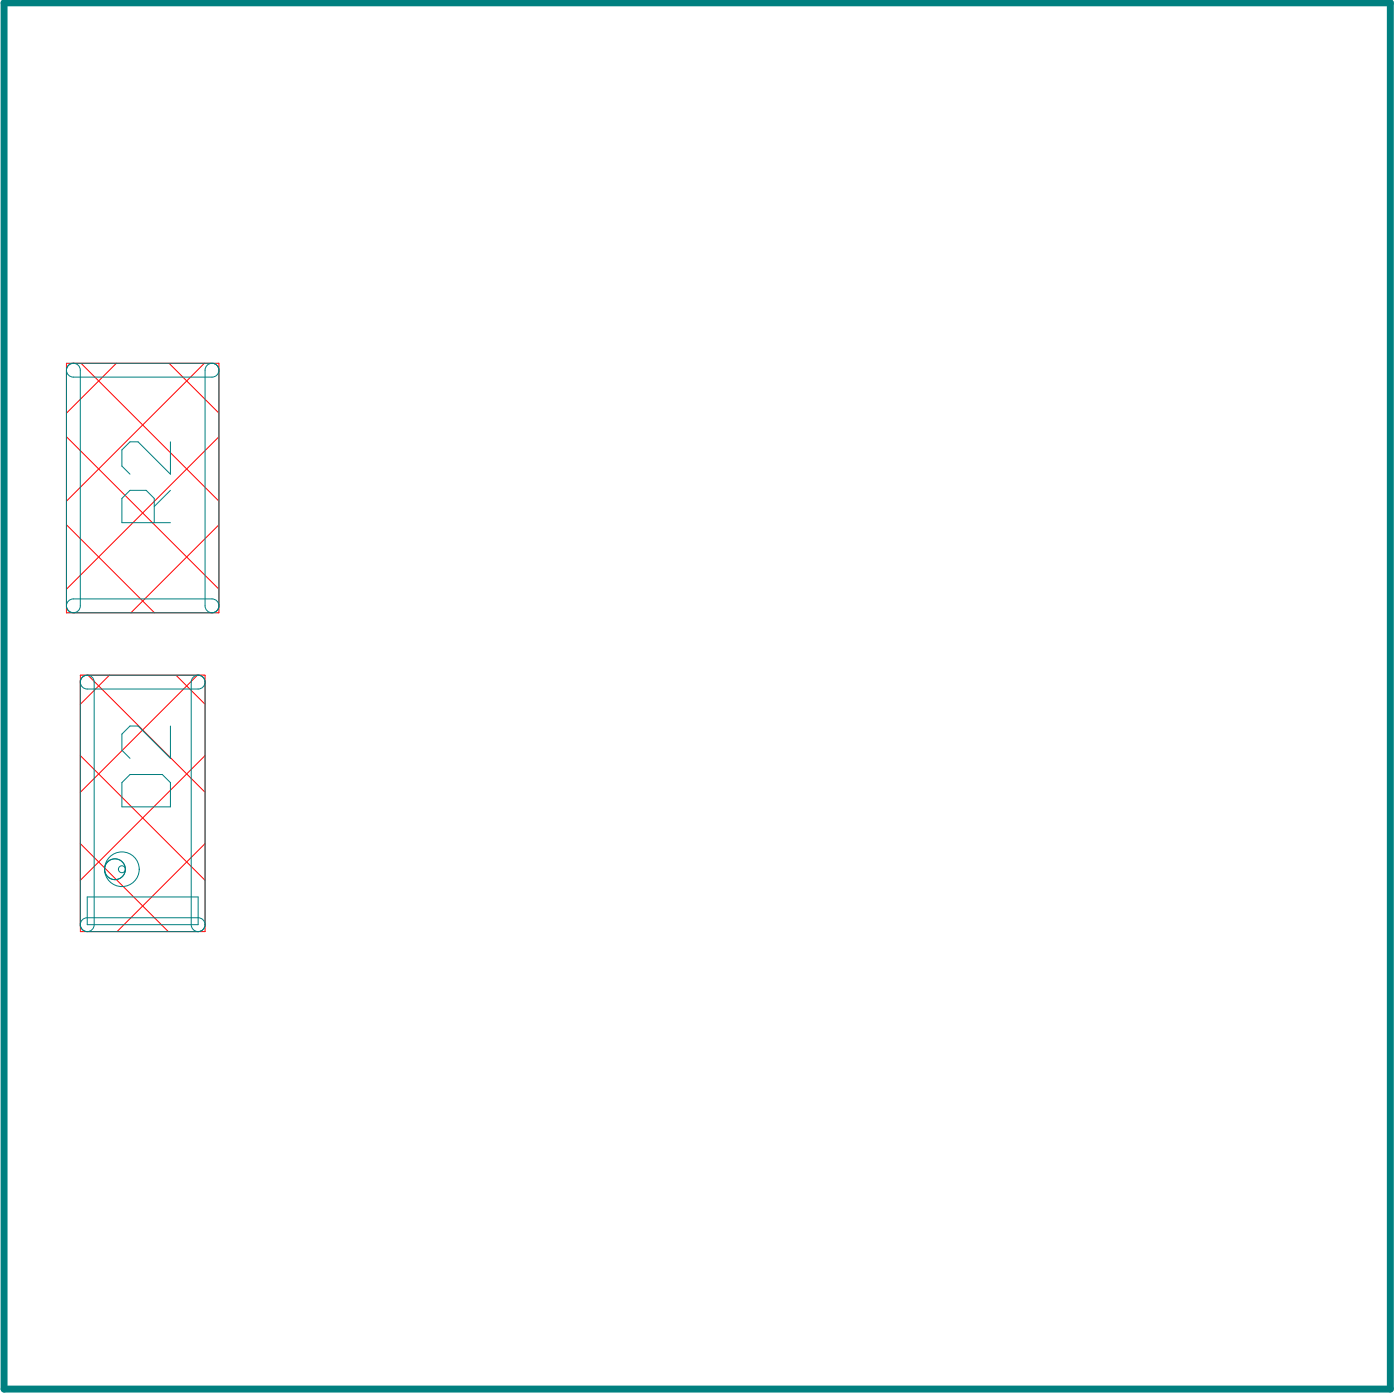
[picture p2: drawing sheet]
<svg xmlns="http://www.w3.org/2000/svg" width="67mm" height="67mm" viewBox="0 0 67 67" stroke-linecap="round" stroke-linejoin="round" font-family="sans-serif">
<g fill="none" stroke="#f00" stroke-width=".05">
<path d="M3.2 17.4h7.3v11.9h-7.3zM3.9 17.4l6.6 6.6M5.6 17.4l-2.4 2.4M8.1 17.4l2.4 2.4M9.8 17.4l-6.6 6.6M3.2 25.1l4.2 4.2M3.2 20.9l7.3 7.3M3.8 32.3h6v12.3h-6zM3.8 36.2l6 5.9M4.2 32.3l5.6 5.6M5.2 32.3l-1.4 1.4M8.4 32.3l1.4 1.4"/>
<path d="M9.5 32.3l-5.7 5.6M9.8 36.2l-6 5.9M10.5 25.1l-4.2 4.2M10.5 20.9l-7.3 7.3M3.8 40.4l4.3 4.2M9.8 40.4l-4.2 4.2"/>
</g>
<g fill="none" stroke="#008080" stroke-width=".05">
<path d="M3.2 17.6a.33 .33 0 0 1 .4-.2 .33 .33 0 0 1 .2 .3v11.3a.33 .33 0 0 1-.3 .3 .33 .33 0 0 1-.3-.3zM3.2 17.6l.3-.2h6.7a.33 .33 0 0 1 .3 .3 .33 .33 0 0 1-.3 .4h-6.7a.33 .33 0 0 1-.3-.5zM10 17.4a.33 .33 0 0 1 .5 .3v11.3a.33 .33 0 0 1-.3 .3 .33 .33 0 0 1-.4-.3v-11.3zM3.2 28.8l.3-.1h6.7a.33 .33 0 0 1 .3 .3 .33 .33 0 0 1-.3 .3h-6.7a.33 .33 0 0 1-.3-.5zM4 32.4a.33 .33 0 0 1 .5 .3v11.6a.33 .33 0 0 1-.3 .3 .33 .33 0 0 1-.4-.3v-11.6zM4 32.4l5.5-.1a.33 .33 0 0 1 .3 .4 .33 .33 0 0 1-.3 .3h-5.3a.33 .33 0 0 1-.3-.3 .33 .33 0 0 1 .1-.3zM5.8 37.5l.4-.4h1.6l.4 .4v1.1h-2.4zM7.4 25v-1.1l-.4-.4h-.8l-.4 .4v1.1h2.4M8.2 21.2v1.5l-1.6-1.5h-.4l-.4 .3v.8l.4 .4M8.2 34.8v1.5l-1.6-1.5h-.4l-.4 .3v.8l.4 .4M8.2 23.5l-.8 .7M9.2 32.5a.33 .33 0 0 1 .4-.2 .33 .33 0 0 1 .2 .4v11.6a.33 .33 0 0 1-.3 .3 .33 .33 0 0 1-.3-.3z"/>
<path d="M4 44l5.5-.1a.33 .33 0 0 1 .3 .4 .33 .33 0 0 1-.3 .3h-5.3a.33 .33 0 0 1-.3-.2 .33 .33 0 0 1 .1-.4zM4.2 42.9h5.3v1.4h-5.3z"/>
<circle cx="5.5" cy="41.6" r=".5"/>
<circle cx="5.8" cy="41.6" r=".83"/>
<circle cx="5.8" cy="41.6" r=".17"/>
</g>
<path d="M.2 .1h66.4v66.4h-66.4z" fill="none" stroke="#008080" stroke-width=".33"/>
</svg>
